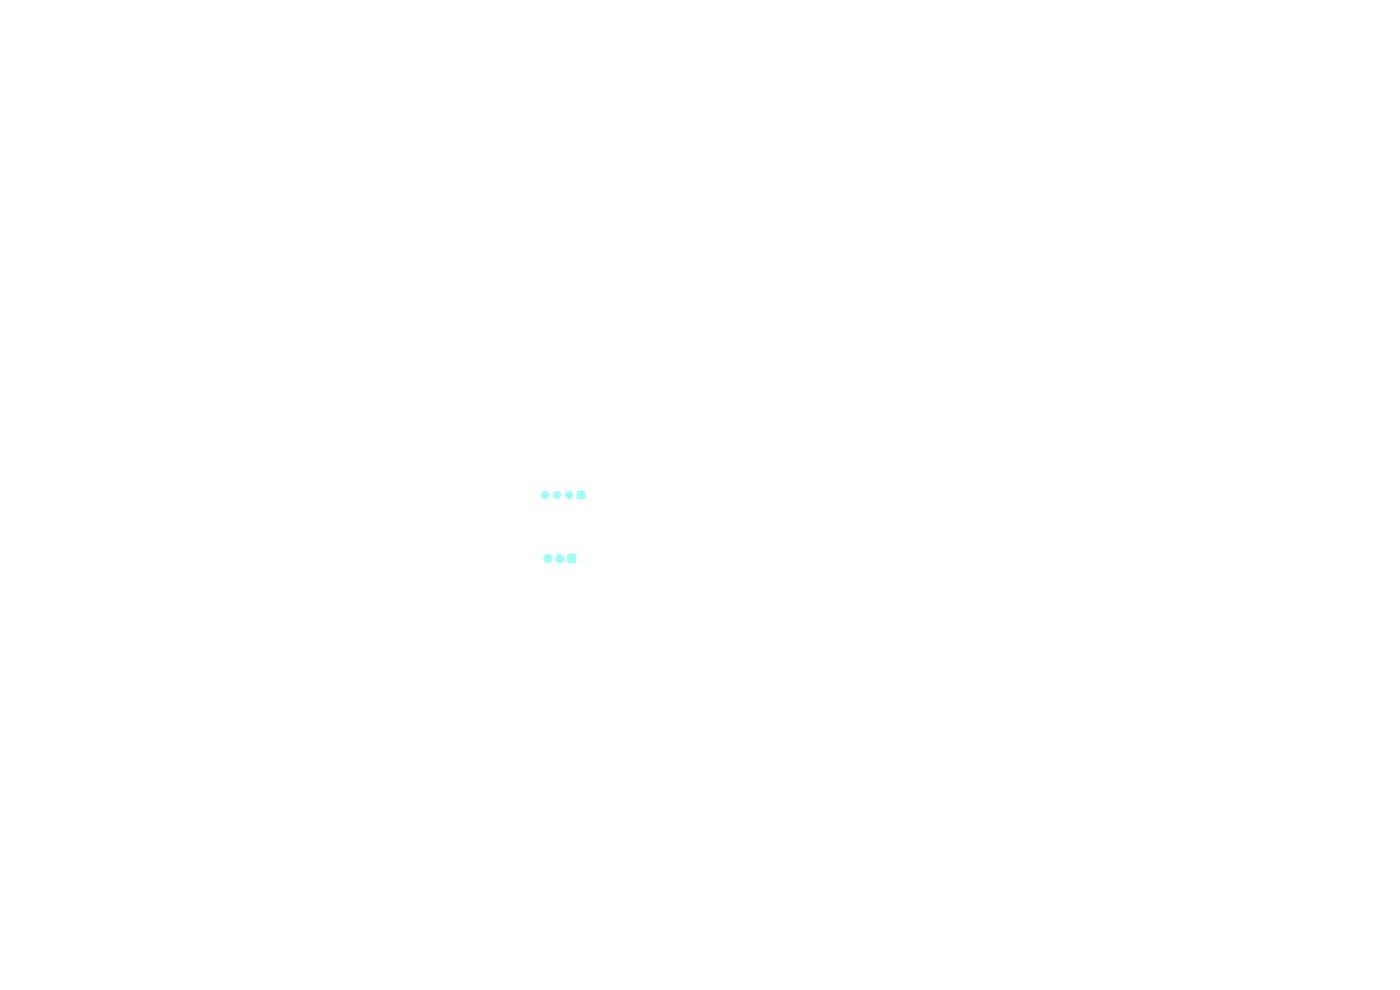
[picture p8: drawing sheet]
<svg xmlns="http://www.w3.org/2000/svg" width="297mm" height="210mm" viewBox="0 0 297 210" stroke-linecap="round" stroke-linejoin="round" font-family="sans-serif">
<g fill="#9afff8" stroke="#9afff8" stroke-width=".21">
<path d="M122.5 104.2h1.5v1.5h-1.5z"/>
<path d="M120.4 117.6h1.7v1.7h-1.7z"/>
<circle cx="120.7" cy="105" r=".75"/>
<circle cx="118.1" cy="105" r=".75"/>
<circle cx="115.6" cy="105" r=".75"/>
<circle cx="118.7" cy="118.5" r=".85"/>
<circle cx="116.2" cy="118.5" r=".85"/>
</g>
</svg>
